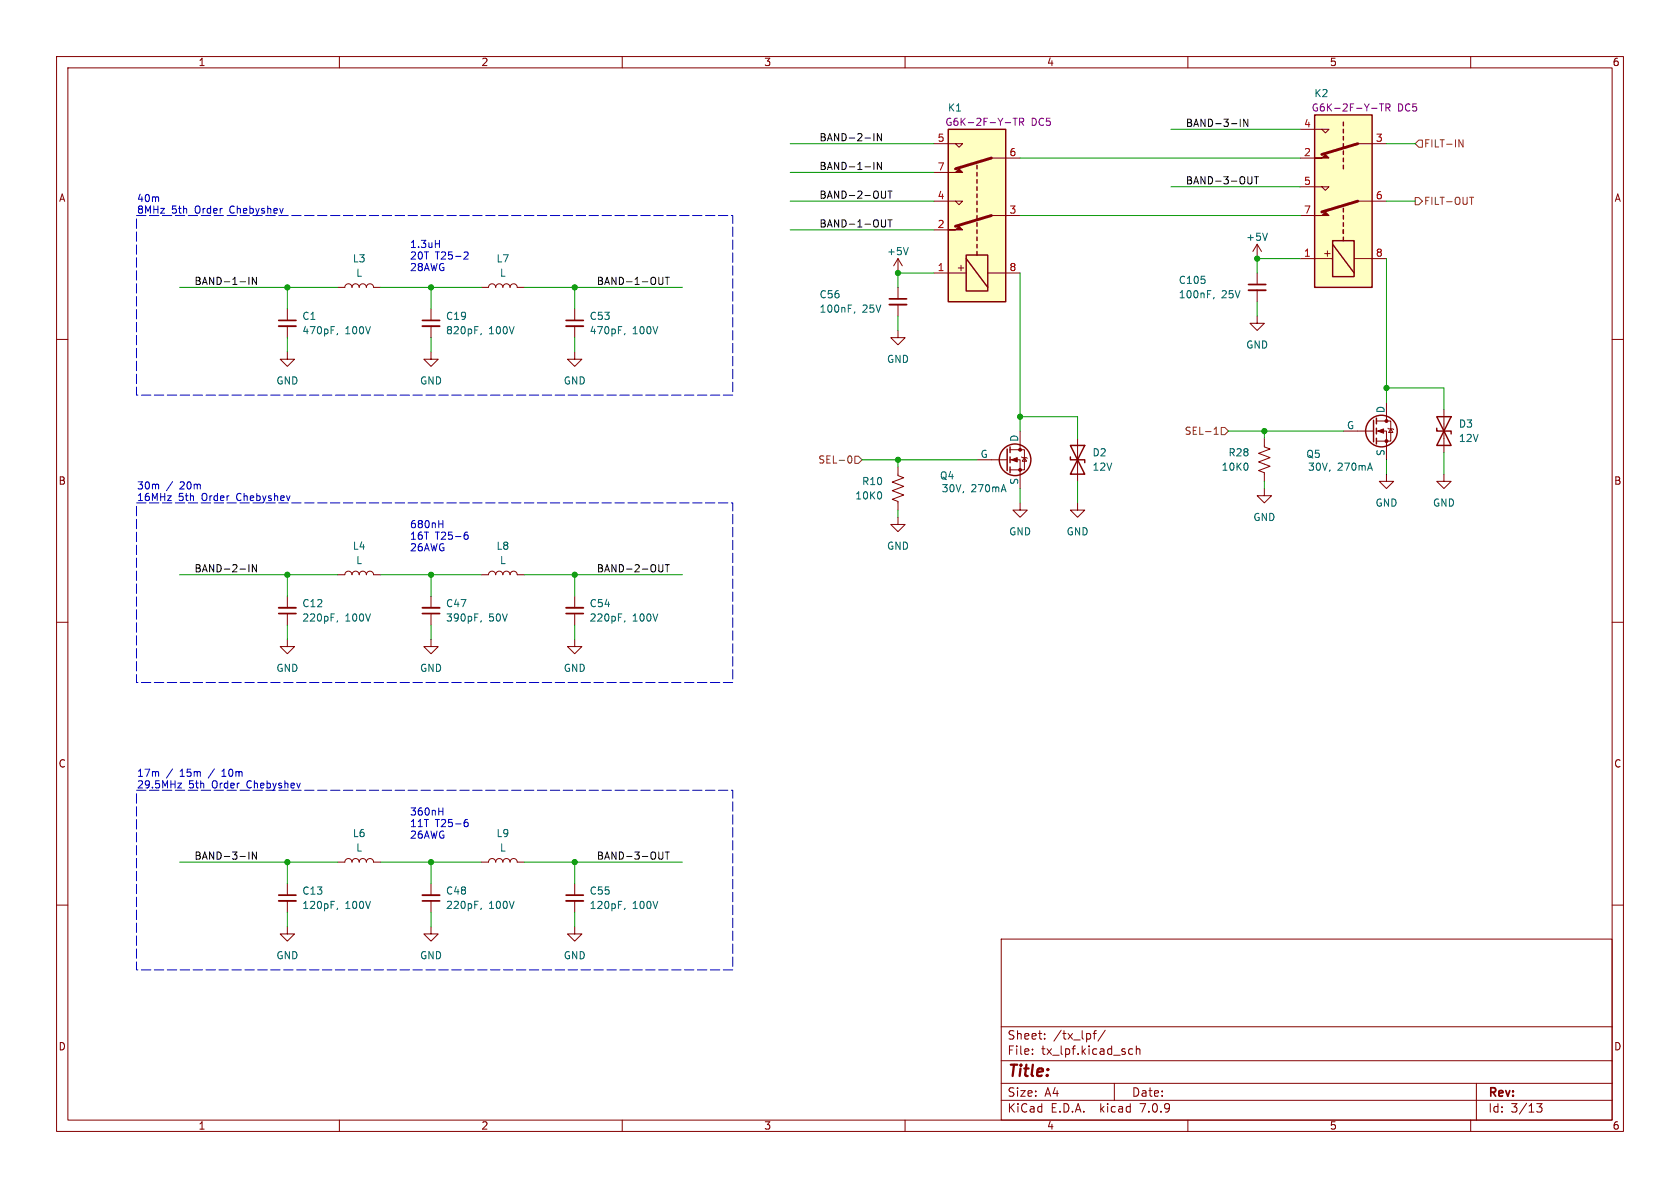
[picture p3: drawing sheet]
<svg xmlns="http://www.w3.org/2000/svg" width="297mm" height="210mm" viewBox="0 0 297 210" stroke-linecap="round" stroke-linejoin="round" font-family="sans-serif">
<defs><g id="words">
<text font-size="2.8" fill="#840000" x="178" y="190.9">Title:</text>
<g font-size="2.1" fill="#840000">
<text x="178" y="184">Sheet:</text>
<text x="186.2" y="184">/tx_lpf/</text>
<text x="178" y="186.7">File:</text>
<text x="184.1" y="186.7">tx_lpf.kicad_sch</text>
<text x="178" y="196.9">KiCad</text>
<text x="178" y="194.1">Size:</text>
<text x="184.7" y="194.1">A4</text>
<text x="185.7" y="196.9">E.D.A.</text>
<text x="194.6" y="196.9">kicad</text>
<text x="200" y="194.1">Date:</text>
<text x="201.8" y="196.9">7.0.9</text>
<text x="263" y="194.3">Rev:</text>
<text x="263" y="196.9">Id:</text>
<text x="267.1" y="196.9">3/13</text>
</g>
<g font-size="1.8" fill="#840000">
<text x="35" y="11.9">1</text>
<text x="85" y="11.9">2</text>
<text x="135" y="11.9">3</text>
<text x="185" y="11.9">4</text>
<text x="235" y="11.9">5</text>
<text x="285" y="11.9">6</text>
<text x="10.3" y="35.9">A</text>
<text x="285.3" y="35.9">A</text>
<text x="235.4" y="45.7" transform="rotate(-90 235.4 45.7)">+</text>
<text x="170.7" y="48.3" transform="rotate(-90 170.7 48.3)">+</text>
<text x="10.3" y="85.9">B</text>
<text x="285.3" y="85.9">B</text>
<text x="10.3" y="135.9">C</text>
<text x="285.3" y="135.9">C</text>
<text x="10.3" y="185.9">D</text>
<text x="285.3" y="185.9">D</text>
<text x="35" y="199.9">1</text>
<text x="85" y="199.9">2</text>
<text x="135" y="199.9">3</text>
<text x="185" y="199.9">4</text>
<text x="235" y="199.9">5</text>
<text x="285" y="199.9">6</text>
</g>
<g font-size="1.8" fill="#006464">
<text x="232.3" y="17.4">K2</text>
<text x="167.5" y="19.9">K1</text>
<text x="62.3" y="46.6">L3</text>
<text x="87.7" y="46.6">L7</text>
<text x="156.7" y="45.3">+5V</text>
<text x="220.2" y="42.8">+5V</text>
<text x="62.9" y="49.1">L</text>
<text x="88.3" y="49.1">L</text>
<text x="144.8" y="52.9">C56</text>
<text x="208.3" y="50.4">C105</text>
<text x="208.3" y="52.9">100nF,</text>
<text x="215.9" y="52.9">25V</text>
<text x="53.3" y="56.7">C1</text>
<text x="53.3" y="59.3">470pF,</text>
<text x="61" y="59.3">100V</text>
<text x="78.7" y="56.7">C19</text>
<text x="78.7" y="59.3">820pF,</text>
<text x="86.4" y="59.3">100V</text>
<text x="104.1" y="56.7">C53</text>
<text x="104.1" y="59.3">470pF,</text>
<text x="111.8" y="59.3">100V</text>
<text x="144.8" y="55.5">100nF,</text>
<text x="152.4" y="55.5">25V</text>
<text x="156.7" y="64.4">GND</text>
<text x="220.2" y="61.8">GND</text>
<text x="48.8" y="68.2">GND</text>
<text x="74.2" y="68.2">GND</text>
<text x="99.6" y="68.2">GND</text>
<text x="238" y="75.9">G</text>
<text x="244.9" y="73.1" transform="rotate(-90 244.9 73.1)">D</text>
<text x="257.8" y="75.8">D3</text>
<text x="173.3" y="81">G</text>
<text x="180.1" y="78.2" transform="rotate(-90 180.1 78.2)">D</text>
<text x="193" y="80.9">D2</text>
<text x="193" y="83.4">12V</text>
<text x="215.9" y="83.4">10K0</text>
<text x="217.1" y="80.9">R28</text>
<text x="230.8" y="81.1">Q5</text>
<text x="231.1" y="83.4">30V,</text>
<text x="236.4" y="83.4">270mA</text>
<text x="244.9" y="80.7" transform="rotate(-90 244.9 80.7)">S</text>
<text x="257.8" y="78.3">12V</text>
<text x="151.1" y="88.5">10K0</text>
<text x="152.3" y="86">R10</text>
<text x="166.1" y="85">Q4</text>
<text x="166.4" y="87.2">30V,</text>
<text x="171.7" y="87.2">270mA</text>
<text x="180.1" y="85.8" transform="rotate(-90 180.1 85.8)">S</text>
<text x="243.1" y="89.8">GND</text>
<text x="253.2" y="89.8">GND</text>
<text x="178.3" y="94.8">GND</text>
<text x="188.5" y="94.8">GND</text>
<text x="221.5" y="92.3">GND</text>
<text x="62.3" y="97.4">L4</text>
<text x="62.9" y="99.9">L</text>
<text x="87.7" y="97.4">L8</text>
<text x="88.3" y="99.9">L</text>
<text x="156.7" y="97.4">GND</text>
<text x="53.3" y="107.5">C12</text>
<text x="78.7" y="107.5">C47</text>
<text x="104.1" y="107.5">C54</text>
<text x="53.3" y="110.1">220pF,</text>
<text x="61" y="110.1">100V</text>
<text x="78.7" y="110.1">390pF,</text>
<text x="86.4" y="110.1">50V</text>
<text x="104.1" y="110.1">220pF,</text>
<text x="111.8" y="110.1">100V</text>
<text x="48.8" y="119">GND</text>
<text x="74.2" y="119">GND</text>
<text x="99.6" y="119">GND</text>
<text x="62.3" y="148.2">L6</text>
<text x="87.7" y="148.2">L9</text>
<text x="62.9" y="150.7">L</text>
<text x="88.3" y="150.7">L</text>
<text x="53.3" y="158.3">C13</text>
<text x="53.3" y="160.9">120pF,</text>
<text x="61" y="160.9">100V</text>
<text x="78.7" y="158.3">C48</text>
<text x="78.7" y="160.9">220pF,</text>
<text x="86.4" y="160.9">100V</text>
<text x="104.1" y="158.3">C55</text>
<text x="104.1" y="160.9">120pF,</text>
<text x="111.8" y="160.9">100V</text>
<text x="48.8" y="169.8">GND</text>
<text x="74.2" y="169.8">GND</text>
<text x="99.6" y="169.8">GND</text>
</g>
<g font-size="1.8" fill="#840084">
<text x="167" y="22.5">G6K-2F-Y-TR</text>
<text x="182.3" y="22.5">DC5</text>
<text x="231.8" y="19.9">G6K-2F-Y-TR</text>
<text x="247.1" y="19.9">DC5</text>
</g>
<g font-size="1.8" fill="#0f0f0f">
<text x="209.5" y="22.5">BAND-3-IN</text>
<text x="144.8" y="25.1">BAND-2-IN</text>
<text x="144.8" y="35.2">BAND-2-OUT</text>
<text x="144.8" y="30.1">BAND-1-IN</text>
<text x="209.5" y="32.7">BAND-3-OUT</text>
<text x="144.8" y="40.3">BAND-1-OUT</text>
<text x="34.3" y="50.5">BAND-1-IN</text>
<text x="105.4" y="50.5">BAND-1-OUT</text>
<text x="34.3" y="101.3">BAND-2-IN</text>
<text x="105.4" y="101.3">BAND-2-OUT</text>
<text x="34.3" y="152.1">BAND-3-IN</text>
<text x="105.4" y="152.1">BAND-3-OUT</text>
</g>
<g font-size="1.8" fill="#a90000">
<text x="230.4" y="22.6">4</text>
<text x="165.7" y="25.1">5</text>
<text x="178.4" y="27.7">6</text>
<text x="230.4" y="27.7">2</text>
<text x="243.1" y="25.1">3</text>
<text x="165.7" y="35.3">4</text>
<text x="165.7" y="30.2">7</text>
<text x="230.4" y="32.8">5</text>
<text x="243.1" y="35.3">6</text>
<text x="165.7" y="40.4">2</text>
<text x="178.4" y="37.8">3</text>
<text x="230.4" y="37.8">7</text>
<text x="230.4" y="45.5">1</text>
<text x="243.1" y="45.5">8</text>
<text x="165.7" y="48">1</text>
<text x="178.4" y="48">8</text>
</g>
<g font-size="1.8" fill="#725600">
<text x="251.7" y="26.3">FILT-IN</text>
<text x="251.7" y="36.4">FILT-OUT</text>
<text x="209.3" y="77.1">SEL-1</text>
<text x="144.6" y="82.1">SEL-0</text>
</g>
<g font-size="1.8" fill="#0000c2">
<text x="24.1" y="35.8">40m</text>
<text x="24.1" y="37.9">8MHz</text>
<text x="30.3" y="37.9">5th</text>
<text x="34.6" y="37.9">Order</text>
<text x="40.9" y="37.9">Chebyshev</text>
<text x="72.4" y="43.9">1.3uH</text>
<text x="72.4" y="46">20T</text>
<text x="76.9" y="46">T25-2</text>
<text x="72.4" y="48">28AWG</text>
<text x="24.1" y="86.6">30m</text>
<text x="24.1" y="88.7">16MHz</text>
<text x="29.4" y="86.6">/</text>
<text x="31.5" y="88.7">5th</text>
<text x="31.9" y="86.6">20m</text>
<text x="35.8" y="88.7">Order</text>
<text x="42.1" y="88.7">Chebyshev</text>
<text x="72.4" y="93.5">680nH</text>
<text x="72.4" y="95.5">16T</text>
<text x="76.9" y="95.5">T25-6</text>
<text x="72.4" y="97.5">26AWG</text>
<text x="24.1" y="137.4">17m</text>
<text x="29.4" y="137.4">/</text>
<text x="31.9" y="137.4">15m</text>
<text x="37.2" y="137.4">/</text>
<text x="39.7" y="137.4">10m</text>
<text x="24.1" y="139.5">29.5MHz</text>
<text x="33.3" y="139.5">5th</text>
<text x="37.6" y="139.5">Order</text>
<text x="43.9" y="139.5">Chebyshev</text>
<text x="72.4" y="144.3">360nH</text>
<text x="72.4" y="146.3">11T</text>
<text x="72.4" y="148.3">26AWG</text>
<text x="76.9" y="146.3">T25-6</text>
</g>
</g></defs>
<g fill="none" stroke="#840000" stroke-width=".18">
<path d="M10 10h277v190h-277zM12 12h273v186h-273zM60 10v2M110 10v2M160 10v2M210 10v2M260 10v2M165.1 35.6h5.1l-.7 .6-.6-.6M165.1 25.4h5.1l-.7 .6-.6-.6M165.1 30.5h2.5M175.3 27.9h5M175.3 38.1h5"/>
<path d="M229.9 33h5l-.6 .7-.6-.7M229.9 22.9h5l-.6 .6-.6-.6M229.9 27.9h2.5M229.9 38.1h2.5M240 35.6h5.1M240 25.4h5.1M10 60h2M50.8 54.6v2M50.8 57.7v2M59.7 50.8h1.3a.64 .64 0 0 1 .6-.6 .64 .64 0 0 1 .6 .6 .64 .64 0 0 1 .7-.6 .64 .64 0 0 1 .6 .6 .64 .64 0 0 1 .6-.6 .64 .64 0 0 1 .7 .6 .64 .64 0 0 1 .6-.6 .64 .64 0 0 1 .6 .6h1.3M76.2 54.6v2M76.2 57.7v2"/>
<path d="M85.1 50.8h1.3a.64 .64 0 0 1 .6-.6 .64 .64 0 0 1 .6 .6 .64 .64 0 0 1 .7-.6 .64 .64 0 0 1 .6 .6 .64 .64 0 0 1 .6-.6 .64 .64 0 0 1 .7 .6 .64 .64 0 0 1 .6-.6 .64 .64 0 0 1 .6 .6h1.3M101.6 54.6v2M101.6 57.7v2M158.7 58.4v1.3h-1.2l1.2 1.3 1.3-1.3h-1.3M158.7 45.7v2.6M158.7 50.8v2M158.7 53.8v2.1M158.7 45.7l-.7 1.3M158.7 45.7l.8 1.3M165.1 48.3h5.7M165.1 40.6h2.5M174.6 48.3h5.7"/>
<path d="M222.2 55.9v1.3h-1.2l1.2 1.2 1.3-1.2h-1.3M222.2 43.2l-.7 1.3M222.2 43.2v2.5M222.2 48.3v2M222.2 51.3v2M222.2 43.2l.8 1.3M229.9 45.7h5.7M239.4 45.7h5.7M285 60h2M50.8 62.2v1.3h-1.3l1.3 1.3 1.3-1.3h-1.3M76.2 62.2v1.3h-1.3l1.3 1.3 1.3-1.3h-1.3M101.6 62.2v1.3h-1.3l1.3 1.3 1.3-1.3h-1.3"/>
<path d="M178.6 79.5h2.5v3.6h-2.5M180.3 76.2v3.3M190.5 77.5v7.6M223.5 77.5v1.5l1 .4-2 .7 2 .8-2 .8 2 .7-2 .8 1 .4v1.5M237.5 76.2h5.3M243.3 76.2h1.8v5.1M243.3 74.4h2.6v3.6h-2.6M245.1 71.1v3.3M245.4 75.7l.1 .1h.8l.1 .1M245.9 75.8l.4 .7h-.8zM255.3 72.4v7.6M158.7 82.6v1.5l1.1 .4-2.1 .7 2.1 .8-2.1 .7 2.1 .8-2.1 .8 1 .3v1.6"/>
<path d="M158.7 91.4v1.3h-1.2l1.2 1.3 1.3-1.3h-1.3M172.7 81.3h5.4M178.6 81.3h1.7v5.1M180.3 88.9v1.3h-1.2l1.2 1.2 1.3-1.2h-1.3M180.6 80.8l.1 .1h.8l.1 .1M181.1 80.9l.4 .6h-.8zM190.5 88.9v1.3h-1.3l1.3 1.2 1.3-1.2h-1.3M223.5 86.4v1.2h-1.3l1.3 1.3 1.3-1.3h-1.3M245.1 83.8v1.3h-1.3l1.3 1.3 1.3-1.3h-1.3M255.3 83.8v1.3h-1.3l1.3 1.3 1.2-1.3h-1.2M10 110h2M50.8 113v1.3h-1.3l1.3 1.3 1.3-1.3h-1.3"/>
<path d="M50.8 105.4v2M50.8 108.5v2M59.7 101.6h1.3a.64 .64 0 0 1 .6-.6 .64 .64 0 0 1 .6 .6 .64 .64 0 0 1 .7-.6 .64 .64 0 0 1 .6 .6 .64 .64 0 0 1 .6-.6 .64 .64 0 0 1 .7 .6 .64 .64 0 0 1 .6-.6 .64 .64 0 0 1 .6 .6h1.3M76.2 113v1.3h-1.3l1.3 1.3 1.3-1.3h-1.3M76.2 105.4v2M76.2 108.5v2M85.1 101.6h1.3a.64 .64 0 0 1 .6-.6 .64 .64 0 0 1 .6 .6 .64 .64 0 0 1 .7-.6 .64 .64 0 0 1 .6 .6 .64 .64 0 0 1 .6-.6 .64 .64 0 0 1 .7 .6 .64 .64 0 0 1 .6-.6 .64 .64 0 0 1 .6 .6h1.3M101.6 113v1.3h-1.3l1.3 1.3 1.3-1.3h-1.3M101.6 105.4v2M101.6 108.5v2M285 110h2M10 160h2"/>
<path d="M50.8 156.2v2M50.8 159.3v2M59.7 152.4h1.3a.64 .64 0 0 1 .6-.6 .64 .64 0 0 1 .6 .6 .64 .64 0 0 1 .7-.6 .64 .64 0 0 1 .6 .6 .64 .64 0 0 1 .6-.6 .64 .64 0 0 1 .7 .6 .64 .64 0 0 1 .6-.6 .64 .64 0 0 1 .6 .6h1.3M76.2 156.2v2M76.2 159.3v2M85.1 152.4h1.3a.64 .64 0 0 1 .6-.6 .64 .64 0 0 1 .6 .6 .64 .64 0 0 1 .7-.6 .64 .64 0 0 1 .6 .6 .64 .64 0 0 1 .6-.6 .64 .64 0 0 1 .7 .6 .64 .64 0 0 1 .6-.6 .64 .64 0 0 1 .6 .6h1.3M101.6 156.2v2M101.6 159.3v2M285 160h2M50.8 163.8v1.3h-1.3l1.3 1.3 1.3-1.3h-1.3M76.2 163.8v1.3h-1.3l1.3 1.3 1.3-1.3h-1.3M101.6 163.8v1.3h-1.3l1.3 1.3 1.3-1.3h-1.3"/>
<path d="M177 166h108v32h-108zM60 198v2M110 198v2M160 198v2M177 194.5h108M177 191.5h108M177 187.5h108M177 181.5h108M182.5 186.3v.1M182.5 185.5v.1M184.7 183.6v.1M184.7 182.8v.1"/>
<path d="M193.2 182.7h.6M193.8 182.2l-.3 .2v1.3M195.4 182.1l-1.3 2M197 191.5v3M199.5 186.1l.3 .3 .4-.1M200.2 185.5l-.4-.1-.3 .3M200.9 185.5l.2-.1 .4 .1v.9M200.9 184.9v1.5M210 198v2M260 198v2M261 191.5v6.5M271.7 195.1h.9l-.5 .6 .4 .1v.7l-.2 .1-.6-.1"/>
</g>
<g fill="none" stroke="#840000" stroke-width=".25">
<path d="M167.6 22.9h10.2v30.4h-10.2zM172.7 29.2v.6M172.7 30.5v.6M172.7 31.8v.6M172.7 33v.7M172.7 34.3v.6M172.7 35.6v.6M172.7 36.8v.7M172.7 38.1v.6M172.7 39.4v.6M232.4 20.3h10.2v30.5h-10.2zM237.5 21.6v.6"/>
<path d="M237.5 22.9v.6M237.5 24.1v.7M237.5 25.4v.6M237.5 26.7v.6M237.5 27.9v.7M237.5 29.2v.6M237.5 36.8v.7M237.5 38.1v.6M237.5 39.4v.6M170.8 45.1h3.8v6.3h-3.8zM170.8 45.7l3.8 5.1M172.7 40.6v.7"/>
<path d="M172.7 41.9v.6M172.7 43.2v.6M172.7 44.5v.6M235.6 42.5h3.8v6.4h-3.8zM235.6 43.2l3.8 5.1M237.5 40.6v.7M237.5 41.9v.6M178.1 79.4v3.8M178.6 79v1M189.2 78.7l2.6 5.1h-2.6l2.6-5.1zM242.8 74.3v3.8M243.3 73.9v1"/>
<path d="M243.3 75.7v1M243.3 77.5v1M254 75.7v.5h2.5v.5M254 73.7l2.5 5h-2.5l2.5-5zM178.6 80.8v1M178.6 82.6v1M189.2 80.8v.5h2.6v.5"/>
<circle cx="244.2" cy="76.2" r="2.79"/>
<circle cx="179.5" cy="81.3" r="2.79"/>
</g>
<path d="M49.3 57.7h3M74.7 57.7h3M100.1 57.7h3M157.2 53.8h3.1M220.7 51.3h3.1M49.3 107.4h3M74.7 107.4h3M100.1 107.4h3M49.3 159.3h3M74.7 158.2h3M100.1 159.3h3" fill="none" stroke="#840000" stroke-width=".33"/>
<path d="M49.3 56.6h3M74.7 56.6h3M100.1 56.6h3M157.2 52.8h3.1M220.7 50.3h3.1M49.3 108.5h3M74.7 108.5h3M100.1 108.5h3M49.3 158.2h3M74.7 159.3h3M100.1 158.2h3" fill="none" stroke="#840000" stroke-width=".3"/>
<g fill="none" stroke="#006464" stroke-width=".18">
<path d="M59.7 58.9l-.1 .3M85.1 58.9l-.1 .3M110.5 58.9l-.1 .3M151.1 55.1l-.1 .3M160.6 43.8l-.5 1.2M214.6 52.6l-.1 .2M224.1 41.2l-.5 1.3M155.7 87.1l.2 .3-.2 .7M220.5 82l.1 .3-.1 .7M59.7 109.7l-.1 .3M85.1 109.7l-.1 .3M110.5 109.7l-.1 .3"/>
<path d="M59.7 160.5l-.1 .3M85.1 160.5l-.1 .3M110.5 160.5l-.1 .3"/>
</g>
<g fill="#ffffc2" stroke="#ffffc2" stroke-width=".18">
<path d="M232.4 20.3h10.2v30.5h-10.2z"/>
<path d="M167.6 22.9h10.2v30.4h-10.2z"/>
</g>
<path d="M175.3 38.1l-6.4 1.9M175.3 27.9l-6.4 1.9M240 35.6l-6.3 1.9M240 25.4l-6.3 1.9" fill="none" stroke="#840000" stroke-width=".51"/>
<g fill="#840000" stroke="#840000" stroke-width=".18">
<path d="M232.4 38.1h1.3l.6-.6 .6 .6z"/>
<path d="M232.4 27.9h1.3l.6-.6 .6 .6z"/>
<path d="M243.6 76.2l1-.4v.8z"/>
<path d="M167.6 40.6h1.3l.6-.6 .7 .6z"/>
<path d="M167.6 30.5h1.3l.6-.7 .7 .7z"/>
<path d="M178.8 81.3l1-.4v.8z"/>
<circle cx="245.1" cy="78" r=".25"/>
<circle cx="245.1" cy="74.4" r=".25"/>
<circle cx="180.3" cy="83.1" r=".25"/>
<circle cx="180.3" cy="79.5" r=".25"/>
</g>
<path d="M242.5 19.1h.9M243.9 18.4h.7M244.2 18.4v1.2M245 19h.6l.1-.2v-.3l-.7-.1v1.2M245.3 19l.4 .6M177.7 21.7h1M179.1 20.9h.7M179.5 20.9v1.3M180.2 21.6l.7-.1 .1-.2-.1-.3-.7-.1v1.3M180.6 21.6l.4 .6" fill="none" stroke="#840084" stroke-width=".18"/>
<path d="M250.2 34.9h.6l.7 .7-.7 .6h-.6zM250.8 24.8h.7v1.2h-.7l-.6-.6zM257.9 24.7l.7 1.3v-1.3M259.8 34.9h.7M214.6 76.8h.8M214.6 75.9l.4-.4v1.3M215.9 75.6h.6l.7 .6-.7 .6h-.6zM150 80.7l.2-.1a.68 .68 0 0 1 .4 .6 .68 .68 0 0 1-.4 .7l-.2-.2M151.1 80.6h.7l.6 .7-.6 .6h-.7z" fill="none" stroke="#725600" stroke-width=".18"/>
<g fill="none" stroke="#0f0f0f" stroke-width=".18">
<path d="M154.5 23.6v1.3M154.5 28.7v1.3M155.8 23.6v1.3l-.7-1.3v1.3M155.8 28.7v1.3l-.7-1.3v1.3M156.6 38.9v1l-.2 .2h-.3M156.6 33.8v1l-.2 .2h-.3M157 38.9h.7M157 33.8h.7M157.3 33.8v1.2M157.3 38.9v1.2M219.3 21.1v1.2M220.6 21.1v1.2l-.7-1.2v1.2"/>
<path d="M221.3 31.2v1.1l-.1 .1-.4 .1M221.7 31.2h.8M222.1 31.2v1.3M44 49v1.3M45.3 49v1.3l-.7-1.3v1.3M117.2 49v1l-.1 .2-.4 .1M117.6 49h.7M118 49v1.3M44 99.8v1.3M45.3 99.8v1.3l-.7-1.3v1.3M117.2 99.8v1l-.1 .2-.4 .1M117.6 99.8h.7"/>
<path d="M118 99.8v1.3M44 150.6v1.3M45.3 150.6v1.3l-.7-1.3v1.3M117.2 150.6v1l-.1 .2-.4 .1M117.6 150.6h.7M118 150.6v1.3"/>
</g>
<g fill="none" stroke="#0000c2" stroke-width=".18">
<path d="M77 43.1h.7M77.7 42.5v1.3M82 44.7l.5-.2 .3 .4-.8 .9h.8M77.6 92.6h.7M78.3 92v1.3M82.1 94.7l.4-.2 .3 .3-.1 .5h-.4l-.2-.1M82.7 94.1h-.4l-.2 .3M31.4 138.4h.7l-.7 .9h.7M39.2 137.2h.8M39.3 136.3h-.1M77.6 143.4h.7M78.3 142.8v1.3"/>
<path d="M82.1 145.5l.4-.2 .3 .3-.1 .5h-.4l-.2-.1M82.7 144.9h-.4l-.2 .3"/>
</g>
<path d="M24.1 38.1h105.4v31.8h-105.4v-31.8M24.1 88.9h105.4v31.8h-105.4v-31.8M24.1 139.7h105.4v31.8h-105.4v-31.8" fill="none" stroke="#0000c2" stroke-width=".18" stroke-dasharray="1.7 .6"/>
<g fill="none" stroke="#009600" stroke-width=".18">
<path d="M139.7 35.6h25.4M139.7 25.4h25.4M139.7 30.5h25.4M180.3 38.1h49.6M180.3 27.9h49.6M207 22.9h22.9M207 33h22.9M245.1 35.6h5.1M245.1 25.4h5.1M31.7 50.8h28M50.8 50.8v3.8M50.8 59.7v2.5"/>
<path d="M67.3 50.8h17.8M76.2 50.8v3.8M76.2 59.7v2.5M92.7 50.8h27.9M101.6 50.8v3.8M101.6 59.7v2.5M139.7 40.6h25.4M158.7 55.9v2.5M165.1 48.3h-6.4v2.5M180.3 48.3v27.9M222.2 53.3v2.6M229.9 45.7h-7.7v2.6"/>
<path d="M245.1 45.7v25.4M180.3 73.7h10.2v3.8M217.2 76.2h20.3M223.5 76.2v1.3M245.1 68.6h10.2v3.8M152.4 81.3h20.3M158.7 81.3v1.3M158.7 90.2v1.2M180.3 86.4v2.5M190.5 85.1v3.8M223.5 85.1v1.3M245.1 81.3v2.5"/>
<path d="M255.3 80v3.8M31.7 101.6h28M50.8 101.6v3.8M50.8 110.5v2.5M67.3 101.6h17.8M76.2 101.6v3.8M76.2 110.5v2.5M92.7 101.6h27.9M101.6 101.6v3.8M101.6 110.5v2.5M31.7 152.4h28M50.8 152.4v3.8"/>
<path d="M67.3 152.4h17.8M76.2 152.4v3.8M92.7 152.4h27.9M101.6 152.4v3.8M50.8 161.3v2.5M76.2 161.3v2.5M101.6 161.3v2.5"/>
</g>
<g fill="#009600" stroke="#009600" stroke-width=".18">
<circle cx="50.8" cy="152.4" r=".46"/>
<circle cx="101.6" cy="152.4" r=".46"/>
<circle cx="76.2" cy="152.4" r=".46"/>
<circle cx="245.1" cy="68.6" r=".46"/>
<circle cx="180.3" cy="73.7" r=".46"/>
<circle cx="222.2" cy="45.7" r=".46"/>
<circle cx="223.5" cy="76.2" r=".46"/>
<circle cx="50.8" cy="50.8" r=".46"/>
<circle cx="50.8" cy="101.6" r=".46"/>
<circle cx="76.2" cy="50.8" r=".46"/>
<circle cx="76.2" cy="101.6" r=".46"/>
<circle cx="101.6" cy="101.6" r=".46"/>
<circle cx="101.6" cy="50.8" r=".46"/>
<circle cx="158.7" cy="81.3" r=".46"/>
<circle cx="158.7" cy="48.3" r=".46"/>
</g>
<use href="#words"/>
</svg>
